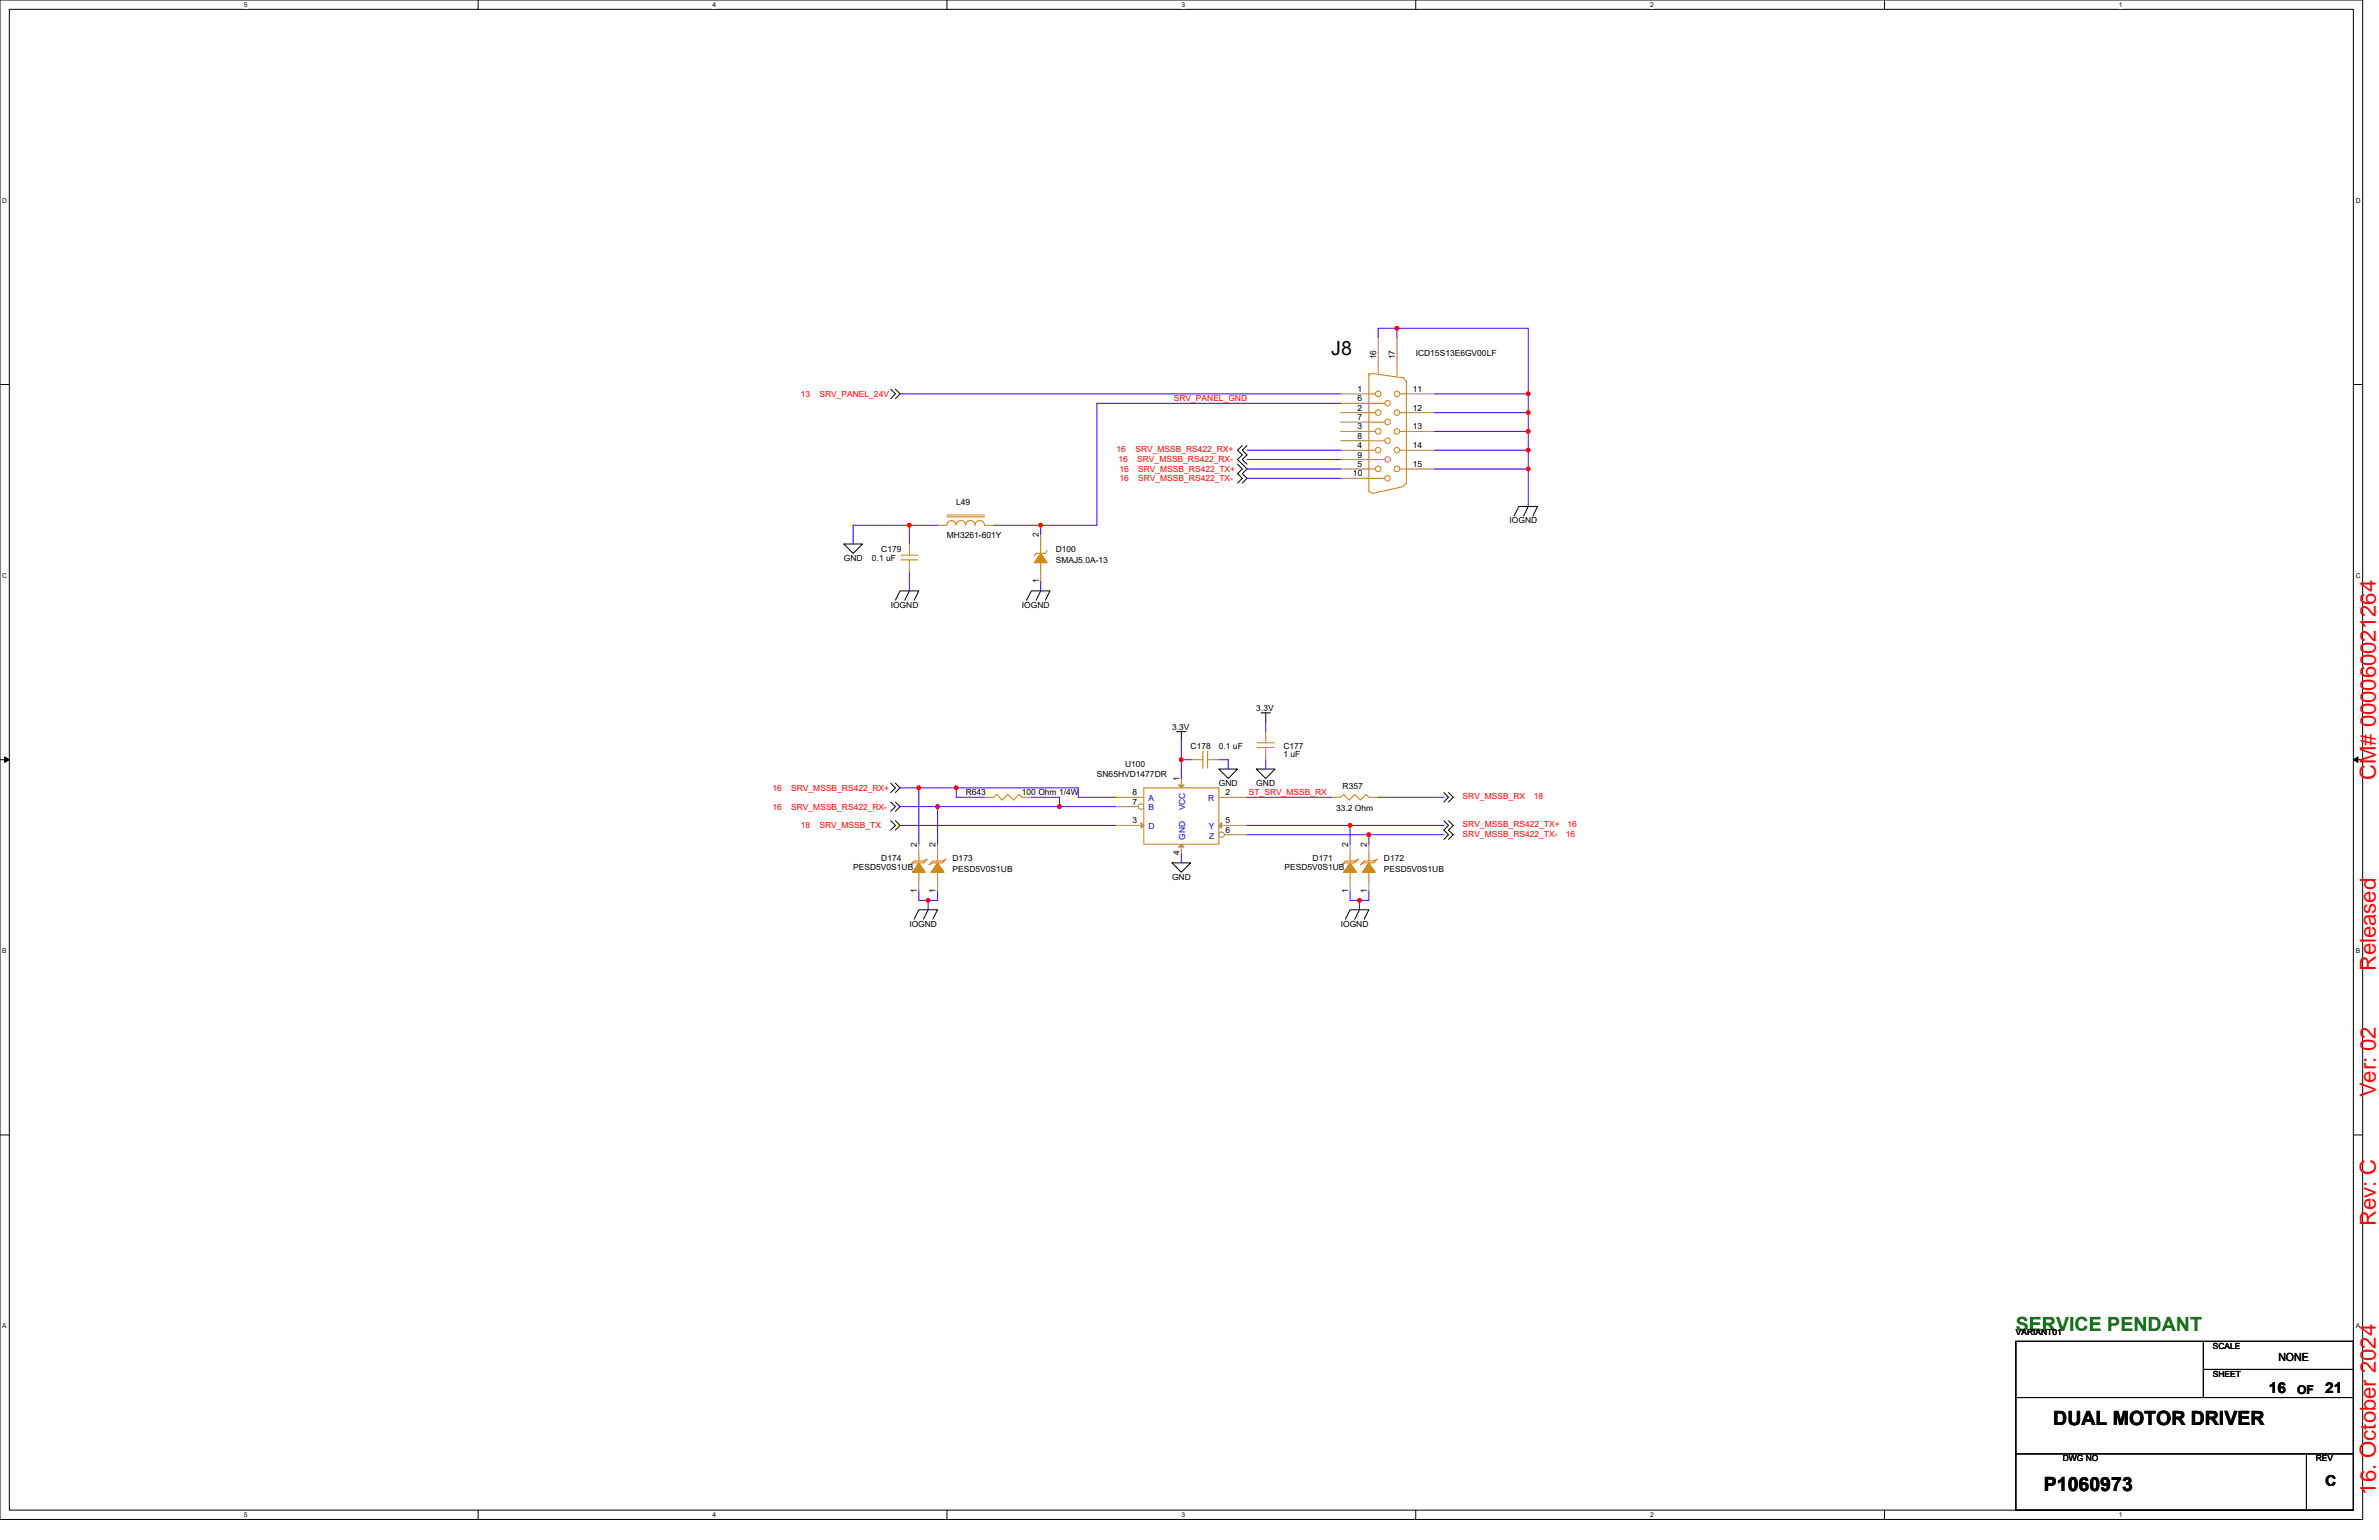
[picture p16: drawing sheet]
<svg xmlns="http://www.w3.org/2000/svg" width="432mm" height="279mm" viewBox="0 0 432 279" stroke-linecap="round" stroke-linejoin="round" font-family="sans-serif">
<defs><g id="words">
<g font-size="4" fill="#f00">
<text x="431.2" y="141.5" transform="rotate(-90 431.2 141.5)">CM# 000060021264</text>
<text x="431.2" y="176.2" transform="rotate(-90 431.2 176.2)">Released</text>
<text x="431.2" y="199.1" transform="rotate(-90 431.2 199.1)">Ver: 02</text>
<text x="431.2" y="222.5" transform="rotate(-90 431.2 222.5)">Rev: C</text>
<text x="431.2" y="271.2" transform="rotate(-90 431.2 271.2)">16. October 2024</text>
</g>
<g font-size="3.6">
<text x="241.6" y="64.5">J8</text>
<text x="372.7" y="258.6">DUAL MOTOR DRIVER</text>
<text x="371" y="270.5">P1060973</text>
</g>
<text font-size="3.6" fill="#008000" x="365.9" y="241.6">SERVICE PENDANT</text>
<g font-size="2.7">
<text x="411.8" y="252.7">16</text>
<text x="422" y="252.7">21</text>
<text x="422" y="269.7">C</text>
</g>
<text font-size="2.2" x="416.9" y="252.9">OF</text>
<text font-size="2" x="413.5" y="246.9">NONE</text>
<g font-size="1.5">
<text x="249.8" y="65.2" transform="rotate(-90 249.8 65.2)">16</text>
<text x="253.2" y="65.2" transform="rotate(-90 253.2 65.2)">17</text>
<text x="257" y="64.7">ICD15S13E6GV00LF</text>
<text x="246.4" y="71.1">1</text>
<text x="256.5" y="71.1">11</text>
<text x="246.4" y="77.9">3</text>
<text x="246.4" y="74.5">2</text>
<text x="246.4" y="76.2">7</text>
<text x="246.4" y="72.8">6</text>
<text x="256.5" y="77.9">13</text>
<text x="256.5" y="74.5">12</text>
<text x="246.4" y="81.3">4</text>
<text x="246.4" y="83">9</text>
<text x="246.4" y="79.6">8</text>
<text x="256.5" y="81.3">14</text>
<text x="245.6" y="86.4">10</text>
<text x="246.4" y="84.7">5</text>
<text x="256.5" y="84.7">15</text>
<text x="173.6" y="91.6">L49</text>
<text x="274" y="95">IOGND</text>
<text x="153.2" y="101.8">GND</text>
<text x="158.3" y="101.8">0.1 uF</text>
<text x="160" y="100.1">C179</text>
<text x="171.9" y="97.7">MH3261-601Y</text>
<text x="188.5" y="97.5" transform="rotate(-90 188.5 97.5)">2</text>
<text x="191.6" y="100.1">D100</text>
<text x="188.5" y="105.8" transform="rotate(-90 188.5 105.8)">1</text>
<text x="191.6" y="102.1">SMAJ5.0A-13</text>
<text x="161.7" y="110.3">IOGND</text>
<text x="185.5" y="110.3">IOGND</text>
<text x="228" y="129">3.3V</text>
<text x="212.7" y="132.4">3.3V</text>
<text x="216.1" y="135.8">C178</text>
<text x="221.2" y="135.8">0.1 uF</text>
<text x="233" y="135.8">C177</text>
<text x="233" y="137.4">1 uF</text>
<text x="199.1" y="140.9">SN65HVD1477DR</text>
<text x="204.2" y="139.2">U100</text>
<text x="214.1" y="141.8" transform="rotate(-90 214.1 141.8)">1</text>
<text x="221.2" y="142.6">GND</text>
<text x="228" y="142.6">GND</text>
<text x="243.7" y="143.1">R357</text>
<text x="175.3" y="144.3">R643</text>
<text x="185.5" y="144.3">100 Ohm 1/4W</text>
<text x="205.6" y="144.3">8</text>
<text x="205.6" y="146">7</text>
<text x="205.6" y="149.4">3</text>
<text x="222.4" y="149.4">5</text>
<text x="222.4" y="144.3">2</text>
<text x="242.5" y="147.2">33.2 Ohm</text>
<text x="166.4" y="153.7" transform="rotate(-90 166.4 153.7)">2</text>
<text x="169.8" y="153.7" transform="rotate(-90 169.8 153.7)">2</text>
<text x="214.1" y="155.2" transform="rotate(-90 214.1 155.2)">4</text>
<text x="222.4" y="151.1">6</text>
<text x="244.7" y="153.7" transform="rotate(-90 244.7 153.7)">2</text>
<text x="248.1" y="153.7" transform="rotate(-90 248.1 153.7)">2</text>
<text x="154.9" y="157.9">PESD5V0S1UB</text>
<text x="160" y="156.2">D174</text>
<text x="166.4" y="162" transform="rotate(-90 166.4 162)">1</text>
<text x="169.8" y="162" transform="rotate(-90 169.8 162)">1</text>
<text x="172.9" y="156.2">D173</text>
<text x="172.9" y="158.3">PESD5V0S1UB</text>
<text x="212.7" y="159.6">GND</text>
<text x="233.1" y="157.9">PESD5V0S1UB</text>
<text x="238.3" y="156.2">D171</text>
<text x="244.7" y="162" transform="rotate(-90 244.7 162)">1</text>
<text x="248.1" y="162" transform="rotate(-90 248.1 162)">1</text>
<text x="251.2" y="156.2">D172</text>
<text x="251.2" y="158.3">PESD5V0S1UB</text>
<text x="165.1" y="168.1">IOGND</text>
<text x="243.4" y="168.1">IOGND</text>
<text x="365.9" y="242.2">VARIANT01</text>
<text x="401.6" y="244.7">SCALE</text>
<text x="401.6" y="249.8">SHEET</text>
<text x="374.4" y="265.2">DWG NO</text>
<text x="420.3" y="265.2">REV</text>
</g>
<g font-size="1.5" fill="#f00">
<text x="145.3" y="72">13</text>
<text x="148.7" y="72">SRV_PANEL_24V</text>
<text x="213.1" y="72.7">SRV_PANEL_GND</text>
<text x="202.7" y="82">16</text>
<text x="203" y="83.7">16</text>
<text x="206.1" y="82">SRV_MSSB_RS422_RX+</text>
<text x="206.4" y="83.7">SRV_MSSB_RS422_RX-</text>
<text x="203.2" y="85.6">16</text>
<text x="203.2" y="87.3">16</text>
<text x="206.6" y="85.6">SRV_MSSB_RS422_TX+</text>
<text x="206.6" y="87.3">SRV_MSSB_RS422_TX-</text>
<text x="140.2" y="143.5">16</text>
<text x="143.6" y="143.5">SRV_MSSB_RS422_RX+</text>
<text x="140.2" y="146.9">16</text>
<text x="143.6" y="146.9">SRV_MSSB_RS422_RX-</text>
<text x="226.7" y="144.2">ST_SRV_MSSB_RX</text>
<text x="265.5" y="145">SRV_MSSB_RX</text>
<text x="278.4" y="145">18</text>
<text x="145.3" y="150.3">18</text>
<text x="148.7" y="150.3">SRV_MSSB_TX</text>
<text x="265.5" y="150.1">SRV_MSSB_RS422_TX+</text>
<text x="265.5" y="151.8">SRV_MSSB_RS422_TX-</text>
<text x="284.2" y="151.8">16</text>
<text x="284.5" y="150.1">16</text>
</g>
<g font-size="1.5" fill="#00c">
<text x="208.4" y="145.4">A</text>
<text x="208.4" y="147">B</text>
<text x="215.1" y="147" transform="rotate(-90 215.1 147)">VCC</text>
<text x="219.3" y="145.4">R</text>
<text x="208.4" y="150.5">D</text>
<text x="215.1" y="152.3" transform="rotate(-90 215.1 152.3)">GND</text>
<text x="219.4" y="150.5">Y</text>
<text x="219.5" y="152.1">Z</text>
</g>
<g font-size="1.2">
<text x="44.2" y="1.2">5</text>
<text x="129.3" y="1.2">4</text>
<text x="214.4" y="1.2">3</text>
<text x="299.5" y="1.2">2</text>
<text x="384.6" y="1.2">1</text>
<text x=".4" y="36.8">D</text>
<text x="427.6" y="36.8">D</text>
<text x=".4" y="104.9">C</text>
<text x="427.6" y="104.9">C</text>
<text x=".4" y="173">B</text>
<text x="427.6" y="173">B</text>
<text x=".4" y="241">A</text>
<text x="427.6" y="241">A</text>
<text x="44.2" y="275.2">5</text>
<text x="129.3" y="275.2">4</text>
<text x="214.4" y="275.2">3</text>
<text x="299.5" y="275.2">2</text>
<text x="384.6" y="275.2">1</text>
</g>
</g></defs>
<path d="M0 0h428.8v275.7h-428.8zM1.7 1.7h425.4v272.3h-425.4z" fill="none" stroke="#000" stroke-width=".18"/>
<g fill="#fff">
<path d="M44.2 .2h.7v1.3h-.7z"/>
<path d="M44.2 274.2h.7v1.3h-.7z"/>
</g>
<path d="M86.8 0v1.7M86.8 274v1.7" fill="none" stroke="#000" stroke-width=".18"/>
<g fill="#fff">
<path d="M129.3 .2h.7v1.3h-.7z"/>
<path d="M129.3 274.2h.7v1.3h-.7z"/>
</g>
<path d="M171.9 0v1.7M171.9 274v1.7" fill="none" stroke="#000" stroke-width=".18"/>
<g fill="#fff">
<path d="M214.4 .2h.7v1.3h-.7z"/>
<path d="M214.4 274.2h.7v1.3h-.7z"/>
</g>
<path d="M257 0v1.7M257 274v1.7" fill="none" stroke="#000" stroke-width=".18"/>
<g fill="#fff">
<path d="M299.5 .2h.7v1.3h-.7z"/>
<path d="M299.5 274.2h.7v1.3h-.7z"/>
</g>
<path d="M342.1 0v1.7M342.1 274v1.7" fill="none" stroke="#000" stroke-width=".18"/>
<g fill="#fff">
<path d="M384.6 .2h.7v1.3h-.7z"/>
<path d="M384.6 274.2h.7v1.3h-.7z"/>
<path d="M.4 35.7h.9v1.4h-.9z"/>
<path d="M427.6 35.7h.8v1.4h-.8z"/>
<path d="M.4 103.8h.9v1.3h-.9z"/>
<path d="M427.6 103.8h.8v1.3h-.8z"/>
</g>
<path d="M0 69.8h1.7M427.1 69.8h1.7" fill="none" stroke="#000" stroke-width=".18"/>
<g fill="#fff">
<path d="M.4 171.9h.8v1.3h-.8z"/>
<path d="M427.6 171.9h.7v1.3h-.7z"/>
</g>
<path d="M0 137.8h1.7M427.1 137.8h1.7" fill="none" stroke="#000" stroke-width=".18"/>
<path d="M.8 137.3l.9 .5-.9 .5zM427.1 137.8l.9-.5v1z" fill="#000" stroke="#000" stroke-width=".18"/>
<g fill="#fff">
<path d="M.4 239.9h.8v1.4h-.8z"/>
<path d="M427.6 239.9h.7v1.4h-.7z"/>
</g>
<g fill="none" stroke="#000" stroke-width=".18">
<path d="M161.7 70.6l.8 .9-.8 .8M162.5 70.6l.9 .9-.9 .8M153.2 98.7h3.3l-1.6 1.7zM224.6 84.2l.9 .9-.9 .8 .9 .9-.9 .8M225.5 80.8l-.9 .9 .9 .8-.9 .9 1.7 1.7-.8 .8 .8 .9-.8 .8M226.3 80.8l-.8 .9 .8 .8-.8 .9 .8 .8M274.8 93.6l.9-1.7h3.4l-.9 1.7M277.4 91.9l-.9 1.7M162.5 108.9l.9-1.7h3.4l-.9 1.7M165.1 107.2l-.9 1.7M186.3 108.9l.9-1.7h3.4l-.9 1.7M188.9 107.2l-.9 1.7"/>
<path d="M213.6 132.7h1.7M214.4 132.7v1.7M221.2 139.5h3.4l-1.7 1.7zM228 139.5h3.4l-1.7 1.7zM228.9 129.3h1.7M229.7 129.3v1.7M161.7 142.1l.8 .8-.8 .9M161.7 145.5l.8 .8-.8 .9M161.7 148.9l.8 .9-.8 .8M162.5 142.1l.9 .8-.9 .9M162.5 145.5l.9 .8-.9 .9M162.5 148.9l.9 .9-.9 .8"/>
<path d="M212.7 156.5h3.4l-1.7 1.8zM262.1 143.8l.8 .9-.8 .8M262.1 148.9l.8 .9-.8 .8 .8 .8-.8 .9M262.9 143.8l.9 .9-.9 .8M262.9 148.9l.9 .9-.9 .8 .9 .8-.9 .9M165.9 166.8l.9-1.7h3.4l-.9 1.7M168.5 165.1l-.9 1.7M244.2 166.8l.8-1.7h3.5l-.9 1.7M246.8 165.1l-.9 1.7M0 205.9h1.7M427.1 205.9h1.7M365.9 253.6h61.2"/>
<path d="M365.9 243.4h61.2v30.6h-61.2zM399.9 243.4v10.2M399.9 248.5h27.2M365.9 263.8h61.2M418.6 263.8v10.2"/>
</g>
<g fill="none" stroke="#cc8006" stroke-width=".18">
<path d="M248.5 71.5h1.1M248.5 74.9h1.1M248.5 78.3h1.1M248.5 68.1l.5-.4 5.7 .9 .6 .7M248.5 67.7v21.5l.6 .3 5.5-1.2 .7-.7v-18.5M248.5 73.2h2.9M248.5 76.6h2.9M248.5 80h2.9M250.1 66.4v1.3M253.6 66.4v1.8M254.1 71.5h1.2M254.1 74.9h1.2"/>
<path d="M254.1 78.3h1.2M248.5 81.7h1.1M248.5 85.1h1.1M248.5 83.4h2.9M248.5 86.8h2.9M254.1 81.7h1.2M254.1 85.1h1.2M180.4 144.7l.5-.6 1 1.1 1-1.1 1.1 1.1 1-1.1 .5 .6M207.6 142.9h13.6v10.3h-13.6z"/>
<circle cx="250.1" cy="71.5" r=".51"/>
<circle cx="250.2" cy="74.9" r=".51"/>
<circle cx="250.2" cy="78.3" r=".51"/>
<circle cx="251.8" cy="80" r=".51"/>
<circle cx="251.8" cy="76.6" r=".51"/>
<circle cx="251.8" cy="73.2" r=".5"/>
<circle cx="253.5" cy="71.5" r=".51"/>
<circle cx="253.5" cy="74.9" r=".5"/>
<circle cx="253.5" cy="78.3" r=".5"/>
<circle cx="250.1" cy="85.1" r=".51"/>
<circle cx="250.2" cy="81.7" r=".51"/>
<circle cx="251.8" cy="83.4" r=".5"/>
<circle cx="251.8" cy="86.8" r=".5"/>
<circle cx="253.5" cy="85.1" r=".51"/>
<circle cx="253.5" cy="81.7" r=".5"/>
</g>
<g fill="none" stroke="#a84" stroke-width=".18">
<path d="M243.4 78.3h5.1M243.4 74.9h5.1M243.4 71.5h5.1M243.4 80h5.1M243.4 76.6h5.1M243.4 73.2h5.1M250.1 61.3v5.1M253.6 61.3v5.1M255.3 78.3h5.1M255.3 74.9h5.1M255.3 71.5h5.1M243.4 85.1h5.1"/>
<path d="M243.4 81.7h5.1M243.4 86.8h5.1M243.4 83.4h5.1M255.3 85.1h5.1M255.3 81.7h5.1M178.7 144.7h1.7M185.5 144.7h1.7M202.5 144.7h5.1M214.4 141.2v1.7"/>
</g>
<path d="M213.9 142.4h1l-.5 .5z" fill="#a84" stroke="#a84" stroke-width=".18"/>
<circle cx="207.1" cy="146.3" r=".5" fill="#fff" stroke="#a84" stroke-width=".18"/>
<path d="M202.5 146.3h4.1M214.4 153.2v1.7" fill="none" stroke="#a84" stroke-width=".18"/>
<path d="M213.9 153.7l.5-.5 .5 .5z" fill="#a84" stroke="#a84" stroke-width=".18"/>
<circle cx="221.7" cy="151.4" r=".5" fill="#fff" stroke="#a84" stroke-width=".18"/>
<g fill="none" stroke="#a84" stroke-width=".18">
<path d="M165.1 98.7v1.7M170.2 95.3h1.7M178.7 95.3h1.7M188.9 97v1.7M165.1 102.1v1.7M188.9 103.8v1.7M216.1 137.8h1.7M219.5 137.8h1.7M229.7 132.7v1.7M229.7 136.1v1.7M166.8 160v1.7M166.8 153.2v1.7"/>
<path d="M170.2 160v1.7M170.2 153.2v1.7M202.5 149.8h5.1M221.2 149.8h5.1M221.2 144.7h5.1M222.2 151.4h4.1M241.6 144.7h1.8M245 160v1.7M245 153.2v1.7M248.5 144.7h1.6M248.5 160v1.7M248.5 153.2v1.7"/>
</g>
<g fill="#a84" stroke="#a84" stroke-width=".18">
<path d="M221.2 149.8l.5-.6v1.1z"/>
<path d="M207.1 149.2l.5 .6-.5 .5z"/>
</g>
<g fill="none" stroke="#cc8006" stroke-width=".18">
<path d="M171.9 93.4h6.8M171.9 93.8h6.8M175.3 95.3a.86 .86 0 0 0-.9-.9 .86 .86 0 0 0-.9 .9 .84 .84 0 0 0-.8-.9 .84 .84 0 0 0-.8 .9M178.7 95.3a.86 .86 0 0 0-.9-.9 .86 .86 0 0 0-.8 .9 .84 .84 0 0 0-.9-.9 .84 .84 0 0 0-.8 .9M188.9 98.7v1.7M190.1 99.9l-.4 .5h-1.7l-.3 .5M163.5 101.6h3.1M163.5 100.7h3.1M165.1 100.4v.3M165.1 101.6v.5M188.9 102.1v1.7M217.8 137.8h.5"/>
<path d="M218.3 136.3v3.1M219.2 136.3v3.1M219.2 137.8h.3M228.2 135.6h3.1M228.2 134.8h3.1M229.7 134.4v.4M229.7 135.6v.5M165.2 156.9l.7-.7h1.7l.7-.3-.7 .6h-1.7zM166.8 158.3v1.7M166.8 154.9v1.3M168.6 156.9l.7-.7h1.7l.7-.3-.7 .6h-1.7zM170.2 158.3v1.7"/>
<path d="M170.2 154.9v1.3M243.4 144.7l.5-.6 1 1.1 1-1.1 1 1.1 1-1.1 .6 .6M244.2 156.2h1.7l.7-.3-.7 .6h-1.7l-.7 .4zM245 158.3v1.7M245 154.9v1.3M247.6 156.2h1.7l.7-.3-.7 .6h-1.7l-.7 .4zM248.5 158.3v1.7M248.5 154.9v1.3"/>
</g>
<g fill="#cc8006" stroke="#cc8006" stroke-width=".18">
<path d="M166.8 156.5l1.2 1.8h-2.4z"/>
<path d="M170.2 156.5l1.2 1.8h-2.4z"/>
<path d="M245 156.5l1.2 1.8h-2.3z"/>
<path d="M188.9 100.4l1.2 1.7h-2.4z"/>
<path d="M248.5 156.5l1.1 1.8h-2.3z"/>
</g>
<g fill="none" stroke="#4200ff" stroke-width=".18">
<path d="M253.6 59.6h-3.5v1.7M253.6 59.6h23.8v11.9M253.6 59.6v1.7M163.4 71.5h80M243.4 73.2h-44.3v22.1h-10.2M260.4 71.5h17M260.4 74.9h17M260.4 78.3h17M277.4 71.5v3.4M277.4 74.9v3.4M277.4 78.3v3.4M165.1 95.3h5.1"/>
<path d="M165.1 95.3h-10.2v3.4M165.1 95.3v3.4M180.4 95.3h8.5M188.9 95.3v1.7M226.3 81.7h17.1M226.3 83.4h17.1M226.3 85.1h17.1M226.3 86.8h17.1M260.4 81.7h17M260.4 85.1h17M277.4 81.7v3.4M277.4 85.1v6.8"/>
<path d="M165.1 103.8v3.4M188.9 105.5v1.7M214.4 137.8h1.7M214.4 134.4v3.4M214.4 137.8v3.4M221.2 137.8h1.7v1.7M229.7 131v1.7M229.7 137.8v1.7M163.4 142.9h3.4M163.4 146.3h6.8M163.4 149.8h39.1M166.8 142.9v10.3"/>
<path d="M166.8 142.9h6.8M170.2 146.3h22.1M170.2 146.3v6.9M173.6 142.9v1.8h5.1M173.6 142.9h22.1v1.8h6.8M187.2 144.7h5.1v1.6M192.3 146.3h10.2M214.4 154.9v1.6M226.3 149.8h18.7M226.3 144.7h15.3M226.3 151.4h22.2M245 149.8h17.1"/>
<path d="M245 149.8v3.4M248.5 151.4h13.6M248.5 151.4v1.8M250.1 144.7h12M166.8 161.7v1.7h1.7M168.5 163.4v1.7M170.2 161.7v1.7h-1.7M245 161.7v1.7h1.8M246.8 163.4v1.7M248.5 161.7v1.7h-1.7"/>
</g>
<g fill="#f00" stroke="#f00" stroke-width=".18">
<circle cx="277.4" cy="71.4" r=".33"/>
<circle cx="253.5" cy="59.6" r=".33"/>
<circle cx="277.4" cy="74.9" r=".33"/>
<circle cx="277.4" cy="78.3" r=".33"/>
<circle cx="277.4" cy="81.7" r=".33"/>
<circle cx="277.4" cy="85.1" r=".33"/>
<circle cx="165" cy="95.3" r=".33"/>
<circle cx="188.9" cy="95.3" r=".33"/>
<circle cx="214.4" cy="137.8" r=".33"/>
<circle cx="166.8" cy="142.9" r=".33"/>
<circle cx="173.6" cy="142.9" r=".33"/>
<circle cx="192.3" cy="146.3" r=".33"/>
<circle cx="170.2" cy="146.3" r=".33"/>
<circle cx="245" cy="149.7" r=".33"/>
<circle cx="248.4" cy="151.4" r=".33"/>
<circle cx="168.5" cy="163.4" r=".33"/>
<circle cx="246.7" cy="163.4" r=".33"/>
</g>
<use href="#words"/>
</svg>
